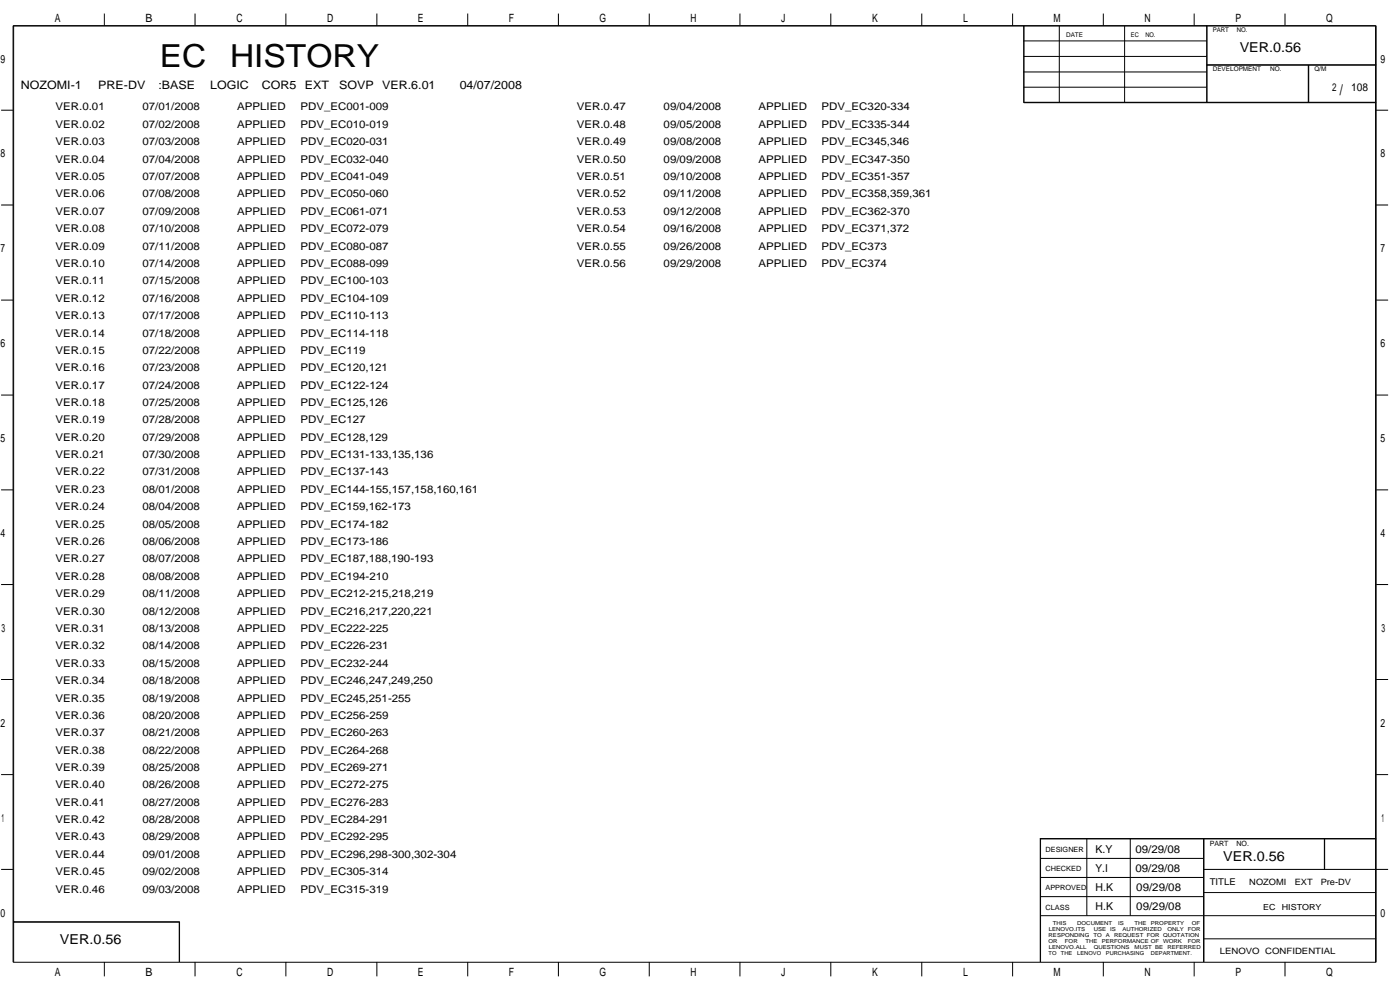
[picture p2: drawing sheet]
<svg xmlns="http://www.w3.org/2000/svg" width="420mm" height="297mm" viewBox="0 0 420 297" stroke-linecap="round" stroke-linejoin="round" font-family="sans-serif">
<defs><g id="words">
<g font-size="9.5">
<text x="48" y="20.2">EC</text>
<text x="69" y="20.2">HISTORY</text>
</g>
<text font-size="4.4" x="402.1" y="28.4">/</text>
<g font-size="4.1">
<text x="372.1" y="15.7">VER.0.56</text>
<text x="367.1" y="258.4">VER.0.56</text>
<text x="18" y="283.2">VER.0.56</text>
</g>
<g font-size="3.5">
<text x="6.3" y="26.7">NOZOMI-1</text>
<text x="29.5" y="26.7">PRE-DV</text>
<text x="47.6" y="26.7">:BASE</text>
<text x="63.1" y="26.7">LOGIC</text>
<text x="78.6" y="26.7">COR5</text>
<text x="91.5" y="26.7">EXT</text>
<text x="101.8" y="26.7">SOVP</text>
<text x="114.7" y="26.7">VER.6.01</text>
<text x="138" y="26.7">04/07/2008</text>
</g>
<g font-size="3.4">
<text x="16.4" y="6.6">A</text>
<text x="43.6" y="6.6">B</text>
<text x="70.9" y="6.6">C</text>
<text x="98.2" y="6.6">D</text>
<text x="125.4" y="6.6">E</text>
<text x="152.7" y="6.6">F</text>
<text x="179.9" y="6.6">G</text>
<text x="207.2" y="6.6">H</text>
<text x="234.5" y="6.6">J</text>
<text x="261.8" y="6.6">K</text>
<text x="289" y="6.6">L</text>
<text x="316.2" y="6.6">M</text>
<text x="343.5" y="6.6">N</text>
<text x="370.8" y="6.6">P</text>
<text x="398" y="6.6">Q</text>
<text x=".1" y="18.8">9</text>
<text x="414.3" y="18.8">9</text>
<text x=".1" y="47.2">8</text>
<text x="414.3" y="47.2">8</text>
<text x=".2" y="75.7">7</text>
<text x="414.3" y="75.7">7</text>
<text x=".1" y="104.2">6</text>
<text x="414.3" y="104.2">6</text>
<text x=".1" y="132.7">5</text>
<text x="414.3" y="132.7">5</text>
<text x=".1" y="161.1">4</text>
<text x="414.3" y="161.1">4</text>
<text x=".5" y="189.6">3</text>
<text x="414.6" y="189.6">3</text>
<text x=".1" y="218.1">2</text>
<text x="414.3" y="218.1">2</text>
<text x=".4" y="246.6">1</text>
<text x="414.6" y="246.6">1</text>
<text x=".1" y="275.1">0</text>
<text x="414.3" y="275.1">0</text>
<text x="16.4" y="292.9">A</text>
<text x="43.6" y="292.9">B</text>
<text x="70.9" y="292.9">C</text>
<text x="98.2" y="292.9">D</text>
<text x="125.4" y="292.9">E</text>
<text x="152.7" y="292.9">F</text>
<text x="179.9" y="292.9">G</text>
<text x="207.2" y="292.9">H</text>
<text x="234.5" y="292.9">J</text>
<text x="261.8" y="292.9">K</text>
<text x="289" y="292.9">L</text>
<text x="316.2" y="292.9">M</text>
<text x="343.5" y="292.9">N</text>
<text x="370.8" y="292.9">P</text>
<text x="398" y="292.9">Q</text>
</g>
<g font-size="3.3">
<text x="399.8" y="27.4">2</text>
<text x="405.5" y="27.4">108</text>
<text x="328.8" y="255.8">K.Y</text>
<text x="340.8" y="255.8">09/29/08</text>
<text x="328.7" y="261.6">Y.I</text>
<text x="340.8" y="261.6">09/29/08</text>
<text x="328.8" y="267.3">H.K</text>
<text x="341" y="267.3">09/29/08</text>
<text x="328.8" y="273">H.K</text>
<text x="341" y="273">09/29/08</text>
</g>
<g font-size="3.2">
<text x="16.7" y="33.1">VER.0.01</text>
<text x="42.7" y="33.1">07/01/2008</text>
<text x="71.2" y="33.1">APPLIED</text>
<text x="90.2" y="33.1">PDV_EC001-009</text>
<text x="173.1" y="33.1">VER.0.47</text>
<text x="199.2" y="33.1">09/04/2008</text>
<text x="227.6" y="33.1">APPLIED</text>
<text x="246.6" y="33.1">PDV_EC320-334</text>
<text x="16.7" y="38.4">VER.0.02</text>
<text x="42.7" y="38.4">07/02/2008</text>
<text x="71.2" y="38.4">APPLIED</text>
<text x="90.2" y="38.4">PDV_EC010-019</text>
<text x="173.1" y="38.4">VER.0.48</text>
<text x="199.2" y="38.4">09/05/2008</text>
<text x="227.6" y="38.4">APPLIED</text>
<text x="246.6" y="38.4">PDV_EC335-344</text>
<text x="16.7" y="43.6">VER.0.03</text>
<text x="42.7" y="43.6">07/03/2008</text>
<text x="71.2" y="43.6">APPLIED</text>
<text x="90.2" y="43.6">PDV_EC020-031</text>
<text x="173.1" y="43.6">VER.0.49</text>
<text x="199.2" y="43.6">09/08/2008</text>
<text x="227.6" y="43.6">APPLIED</text>
<text x="246.6" y="43.6">PDV_EC345,346</text>
<text x="16.7" y="48.8">VER.0.04</text>
<text x="42.7" y="48.8">07/04/2008</text>
<text x="71.2" y="48.8">APPLIED</text>
<text x="90.2" y="48.8">PDV_EC032-040</text>
<text x="173.1" y="48.8">VER.0.50</text>
<text x="199.2" y="48.8">09/09/2008</text>
<text x="227.6" y="48.8">APPLIED</text>
<text x="246.6" y="48.8">PDV_EC347-350</text>
<text x="16.7" y="54">VER.0.05</text>
<text x="16.7" y="59.2">VER.0.06</text>
<text x="42.7" y="54">07/07/2008</text>
<text x="42.7" y="59.2">07/08/2008</text>
<text x="71.2" y="54">APPLIED</text>
<text x="71.2" y="59.2">APPLIED</text>
<text x="90.2" y="54">PDV_EC041-049</text>
<text x="90.2" y="59.2">PDV_EC050-060</text>
<text x="173.1" y="59.2">VER.0.52</text>
<text x="173.1" y="54">VER.0.51</text>
<text x="199.2" y="59.2">09/11/2008</text>
<text x="199.2" y="54">09/10/2008</text>
<text x="227.6" y="59.2">APPLIED</text>
<text x="227.6" y="54">APPLIED</text>
<text x="246.6" y="59.2">PDV_EC358,359,361</text>
<text x="246.6" y="54">PDV_EC351-357</text>
<text x="16.7" y="64.4">VER.0.07</text>
<text x="42.7" y="64.4">07/09/2008</text>
<text x="71.2" y="64.4">APPLIED</text>
<text x="90.2" y="64.4">PDV_EC061-071</text>
<text x="173.1" y="64.4">VER.0.53</text>
<text x="199.2" y="64.4">09/12/2008</text>
<text x="227.6" y="64.4">APPLIED</text>
<text x="246.6" y="64.4">PDV_EC362-370</text>
<text x="16.7" y="69.7">VER.0.08</text>
<text x="42.7" y="69.7">07/10/2008</text>
<text x="71.2" y="69.7">APPLIED</text>
<text x="90.2" y="69.7">PDV_EC072-079</text>
<text x="173.1" y="69.7">VER.0.54</text>
<text x="199.2" y="69.7">09/16/2008</text>
<text x="227.6" y="69.7">APPLIED</text>
<text x="246.6" y="69.7">PDV_EC371,372</text>
<text x="16.7" y="74.9">VER.0.09</text>
<text x="42.7" y="74.9">07/11/2008</text>
<text x="71.2" y="74.9">APPLIED</text>
<text x="90.2" y="74.9">PDV_EC080-087</text>
<text x="173.1" y="74.9">VER.0.55</text>
<text x="199.2" y="74.9">09/26/2008</text>
<text x="227.6" y="74.9">APPLIED</text>
<text x="246.6" y="74.9">PDV_EC373</text>
<text x="16.7" y="80.1">VER.0.10</text>
<text x="42.7" y="80.1">07/14/2008</text>
<text x="71.2" y="80.1">APPLIED</text>
<text x="90.2" y="80.1">PDV_EC088-099</text>
<text x="173.1" y="80.1">VER.0.56</text>
<text x="199.2" y="80.1">09/29/2008</text>
<text x="227.6" y="80.1">APPLIED</text>
<text x="246.6" y="80.1">PDV_EC374</text>
<text x="16.7" y="85.3">VER.0.11</text>
<text x="42.7" y="85.3">07/15/2008</text>
<text x="71.2" y="85.3">APPLIED</text>
<text x="90.2" y="85.3">PDV_EC100-103</text>
<text x="16.7" y="95.8">VER.0.13</text>
<text x="16.7" y="90.5">VER.0.12</text>
<text x="42.7" y="95.8">07/17/2008</text>
<text x="42.7" y="90.5">07/16/2008</text>
<text x="71.2" y="95.8">APPLIED</text>
<text x="71.2" y="90.5">APPLIED</text>
<text x="90.2" y="95.8">PDV_EC110-113</text>
<text x="90.2" y="90.5">PDV_EC104-109</text>
<text x="16.7" y="101">VER.0.14</text>
<text x="42.7" y="101">07/18/2008</text>
<text x="71.2" y="101">APPLIED</text>
<text x="90.2" y="101">PDV_EC114-118</text>
<text x="16.7" y="106.2">VER.0.15</text>
<text x="42.7" y="106.2">07/22/2008</text>
<text x="71.2" y="106.2">APPLIED</text>
<text x="90.2" y="106.2">PDV_EC119</text>
<text x="16.7" y="111.4">VER.0.16</text>
<text x="42.7" y="111.4">07/23/2008</text>
<text x="71.2" y="111.4">APPLIED</text>
<text x="90.2" y="111.4">PDV_EC120,121</text>
<text x="16.7" y="116.6">VER.0.17</text>
<text x="42.7" y="116.6">07/24/2008</text>
<text x="71.2" y="116.6">APPLIED</text>
<text x="90.2" y="116.6">PDV_EC122-124</text>
<text x="16.7" y="121.8">VER.0.18</text>
<text x="42.7" y="121.8">07/25/2008</text>
<text x="71.2" y="121.8">APPLIED</text>
<text x="90.2" y="121.8">PDV_EC125,126</text>
<text x="16.7" y="127">VER.0.19</text>
<text x="42.7" y="127">07/28/2008</text>
<text x="71.2" y="127">APPLIED</text>
<text x="90.2" y="127">PDV_EC127</text>
<text x="16.7" y="132.2">VER.0.20</text>
<text x="16.7" y="137.5">VER.0.21</text>
<text x="42.7" y="132.2">07/29/2008</text>
<text x="42.7" y="137.5">07/30/2008</text>
<text x="71.2" y="132.2">APPLIED</text>
<text x="71.2" y="137.5">APPLIED</text>
<text x="90.2" y="132.2">PDV_EC128,129</text>
<text x="90.2" y="137.5">PDV_EC131-133,135,136</text>
<text x="16.7" y="142.7">VER.0.22</text>
<text x="42.7" y="142.7">07/31/2008</text>
<text x="71.2" y="142.7">APPLIED</text>
<text x="90.2" y="142.7">PDV_EC137-143</text>
<text x="16.7" y="147.9">VER.0.23</text>
<text x="42.7" y="147.9">08/01/2008</text>
<text x="71.2" y="147.9">APPLIED</text>
<text x="90.2" y="147.9">PDV_EC144-155,157,158,160,161</text>
<text x="16.7" y="153.1">VER.0.24</text>
<text x="42.7" y="153.1">08/04/2008</text>
<text x="71.2" y="153.1">APPLIED</text>
<text x="90.2" y="153.1">PDV_EC159,162-173</text>
<text x="16.7" y="158.3">VER.0.25</text>
<text x="42.7" y="158.3">08/05/2008</text>
<text x="71.2" y="158.3">APPLIED</text>
<text x="90.2" y="158.3">PDV_EC174-182</text>
<text x="16.7" y="163.5">VER.0.26</text>
<text x="42.7" y="163.5">08/06/2008</text>
<text x="71.2" y="163.5">APPLIED</text>
<text x="90.2" y="163.5">PDV_EC173-186</text>
<text x="16.7" y="168.7">VER.0.27</text>
<text x="16.7" y="173.9">VER.0.28</text>
<text x="42.7" y="168.7">08/07/2008</text>
<text x="42.7" y="173.9">08/08/2008</text>
<text x="71.2" y="168.7">APPLIED</text>
<text x="71.2" y="173.9">APPLIED</text>
<text x="90.2" y="168.7">PDV_EC187,188,190-193</text>
<text x="90.2" y="173.9">PDV_EC194-210</text>
<text x="16.7" y="179.2">VER.0.29</text>
<text x="42.7" y="179.2">08/11/2008</text>
<text x="71.2" y="179.2">APPLIED</text>
<text x="90.2" y="179.2">PDV_EC212-215,218,219</text>
<text x="16.7" y="184.4">VER.0.30</text>
<text x="42.7" y="184.4">08/12/2008</text>
<text x="71.2" y="184.4">APPLIED</text>
<text x="90.2" y="184.4">PDV_EC216,217,220,221</text>
<text x="16.7" y="189.6">VER.0.31</text>
<text x="42.7" y="189.6">08/13/2008</text>
<text x="71.2" y="189.6">APPLIED</text>
<text x="90.2" y="189.6">PDV_EC222-225</text>
<text x="16.7" y="194.8">VER.0.32</text>
<text x="42.7" y="194.8">08/14/2008</text>
<text x="71.2" y="194.8">APPLIED</text>
<text x="90.2" y="194.8">PDV_EC226-231</text>
<text x="16.7" y="200">VER.0.33</text>
<text x="42.7" y="200">08/15/2008</text>
<text x="71.2" y="200">APPLIED</text>
<text x="90.2" y="200">PDV_EC232-244</text>
<text x="16.7" y="205.2">VER.0.34</text>
<text x="42.7" y="205.2">08/18/2008</text>
<text x="71.2" y="205.2">APPLIED</text>
<text x="90.2" y="205.2">PDV_EC246,247,249,250</text>
<text x="16.7" y="210.5">VER.0.35</text>
<text x="16.7" y="215.7">VER.0.36</text>
<text x="42.7" y="210.5">08/19/2008</text>
<text x="42.7" y="215.7">08/20/2008</text>
<text x="71.2" y="210.5">APPLIED</text>
<text x="71.2" y="215.7">APPLIED</text>
<text x="90.2" y="210.5">PDV_EC245,251-255</text>
<text x="90.2" y="215.7">PDV_EC256-259</text>
<text x="16.7" y="220.9">VER.0.37</text>
<text x="42.7" y="220.9">08/21/2008</text>
<text x="71.2" y="220.9">APPLIED</text>
<text x="90.2" y="220.9">PDV_EC260-263</text>
<text x="16.7" y="226.1">VER.0.38</text>
<text x="42.7" y="226.1">08/22/2008</text>
<text x="71.2" y="226.1">APPLIED</text>
<text x="90.2" y="226.1">PDV_EC264-268</text>
<text x="16.7" y="231.3">VER.0.39</text>
<text x="42.7" y="231.3">08/25/2008</text>
<text x="71.2" y="231.3">APPLIED</text>
<text x="90.2" y="231.3">PDV_EC269-271</text>
<text x="16.7" y="236.5">VER.0.40</text>
<text x="42.7" y="236.5">08/26/2008</text>
<text x="71.2" y="236.5">APPLIED</text>
<text x="90.2" y="236.5">PDV_EC272-275</text>
<text x="16.7" y="241.8">VER.0.41</text>
<text x="42.7" y="241.8">08/27/2008</text>
<text x="71.2" y="241.8">APPLIED</text>
<text x="90.2" y="241.8">PDV_EC276-283</text>
<text x="16.7" y="247">VER.0.42</text>
<text x="42.7" y="247">08/28/2008</text>
<text x="71.2" y="247">APPLIED</text>
<text x="90.2" y="247">PDV_EC284-291</text>
<text x="16.7" y="252.2">VER.0.43</text>
<text x="16.7" y="257.4">VER.0.44</text>
<text x="42.7" y="252.2">08/29/2008</text>
<text x="42.7" y="257.4">09/01/2008</text>
<text x="71.2" y="252.2">APPLIED</text>
<text x="71.2" y="257.4">APPLIED</text>
<text x="90.2" y="252.2">PDV_EC292-295</text>
<text x="90.2" y="257.4">PDV_EC296,298-300,302-304</text>
<text x="16.7" y="262.6">VER.0.45</text>
<text x="42.7" y="262.6">09/02/2008</text>
<text x="71.2" y="262.6">APPLIED</text>
<text x="90.2" y="262.6">PDV_EC305-314</text>
<text x="16.7" y="267.8">VER.0.46</text>
<text x="42.7" y="267.8">09/03/2008</text>
<text x="71.2" y="267.8">APPLIED</text>
<text x="90.2" y="267.8">PDV_EC315-319</text>
</g>
<text font-size="2.8" x="363" y="265.6">TITLE</text>
<g font-size="2.6">
<text x="374.9" y="265.5">NOZOMI</text>
<text x="388.6" y="265.5">EXT</text>
<text x="396.4" y="265.5">Pre-DV</text>
<text x="366.1" y="286.1">LENOVO CONFIDENTIAL</text>
</g>
<g font-size="2.5">
<text x="379.1" y="273.1">EC</text>
<text x="384.7" y="273.1">HISTORY</text>
</g>
<g font-size="2.2">
<text x="313.8" y="255.7">DESIGNER</text>
<text x="363" y="253.8">PART</text>
<text x="371.1" y="253.8">NO.</text>
<text x="313.8" y="261.5">CHECKED</text>
<text x="313.8" y="267.2">APPROVED</text>
<text x="313.8" y="272.9">CLASS</text>
</g>
<g font-size="1.9">
<text x="319.9" y="11">DATE</text>
<text x="339.4" y="11">EC</text>
<text x="343.7" y="11">NO.</text>
<text x="364" y="9.5">PART</text>
<text x="371.2" y="9.5">NO.</text>
<text x="364" y="21.3">DEVELOPMENT</text>
<text x="381.2" y="21.3">NO.</text>
<text x="394.5" y="21.3">Q/M</text>
</g>
<g font-size="1.6">
<text x="314.7" y="281.2">RESPONDING</text>
<text x="314.7" y="279.3">LENOVO.ITS</text>
<text x="315.9" y="277.5">THIS</text>
<text x="323.3" y="277.5">DOCUMENT</text>
<text x="328.2" y="281.2">TO</text>
<text x="328.2" y="279.3">USE</text>
<text x="331.9" y="281.2">A</text>
<text x="333.2" y="279.3">IS</text>
<text x="334.3" y="281.2">REQUEST FOR QUOTATION</text>
<text x="335.6" y="277.5">IS</text>
<text x="336.8" y="279.3">AUTHORIZED</text>
<text x="340.5" y="277.5">THE</text>
<text x="345.4" y="277.5">PROPERTY</text>
<text x="350.3" y="279.3">ONLY</text>
<text x="356.5" y="279.3">FOR</text>
<text x="357.7" y="277.5">OF</text>
<text x="314.7" y="286.7">TO</text>
<text x="314.7" y="283">OR</text>
<text x="314.7" y="284.9">LENOVO.ALL</text>
<text x="318.4" y="286.7">THE</text>
<text x="319.6" y="283">FOR</text>
<text x="323.3" y="286.7">LENOVO</text>
<text x="325.7" y="283">THE</text>
<text x="328.2" y="284.9">QUESTIONS</text>
<text x="330.7" y="283">PERFORMANCE OF</text>
<text x="331.9" y="286.7">PURCHASING</text>
<text x="340.5" y="284.9">MUST BE</text>
<text x="345.4" y="286.7">DEPARTMENT.</text>
<text x="349.1" y="283">WORK</text>
<text x="350.3" y="284.9">REFERRED</text>
<text x="356.4" y="283">FOR</text>
</g>
</g></defs>
<g fill="none" stroke="#000" stroke-width=".3">
<path d="M3.9 7.7h409.1v281h-409.1zM31.3 4.1v3.6M58.5 4.1v3.6M85.8 4.1v3.6M113.1 4.1v3.6M140.4 4.1v3.6M167.6 4.1v3.6M194.8 4.1v3.6M222.1 4.1v3.6M249.3 4.1v3.6M276.6 4.1v3.6M303.9 4.1v3.6"/>
<path d="M307.2 7.7v23.1h105.8M307.2 12.3h55M307.2 16.9h55M307.3 7.7v23.1M317.9 7.7v23.1M331.1 4.1v3.6M337.5 7.7v23.1M358.4 4.1v3.6M362.2 7.7v23.1M362.2 19.4h50.8M362.2 19.6h50.8M385.6 4.1v3.6"/>
<path d="M392.6 19.6v11.2M392.8 19.6v11.2M.3 33.1h3.6M307.2 30.7h105.8M307.2 21.6h55M307.3 26.2h54.9M413 33.1h3.6M.3 61.5h3.6M413 61.5h3.6M.3 90h3.6M413 90h3.6M.3 118.5h3.6"/>
<path d="M413 118.5h3.6M.3 147h3.6M413 147h3.6M.3 175.4h3.6M413 175.4h3.6M.3 203.9h3.6M413 203.9h3.6M.3 232.4h3.6M413 232.4h3.6M312.2 251.7h100.8M312.2 257.6h49M312.3 251.6v37"/>
<path d="M326.2 251.6v23.1M339.2 251.6v23.1M361.2 251.6v37M361.3 251.6v37M397.5 251.6v9.3M413 251.6h-100.8v37M.3 260.9h3.6M3.9 276.6h50v12M3.9 276.7h50M53.8 276.6v12M312.2 274.7h100.8M312.2 263.3h49"/>
<path d="M312.2 269h49M361.2 267.8h51.8M361.2 260.9h55.4M31.3 288.6v4.3M58.5 288.6v4.3M85.8 288.6v4.3M113.1 288.6v4.3M140.4 288.6v4.3M167.6 288.6v4.3M194.8 288.6v4.3M222.1 288.6v4.3M249.3 288.6v4.3"/>
<path d="M276.6 288.6v4.3M303.9 288.6v4.3M331.1 288.6v4.3M358.4 288.6v4.3M361.2 281.7h51.8M385.6 288.6v4.3M412.8 288.6v-280.8h-408.7v280.8"/>
</g>
<use href="#words"/>
</svg>
